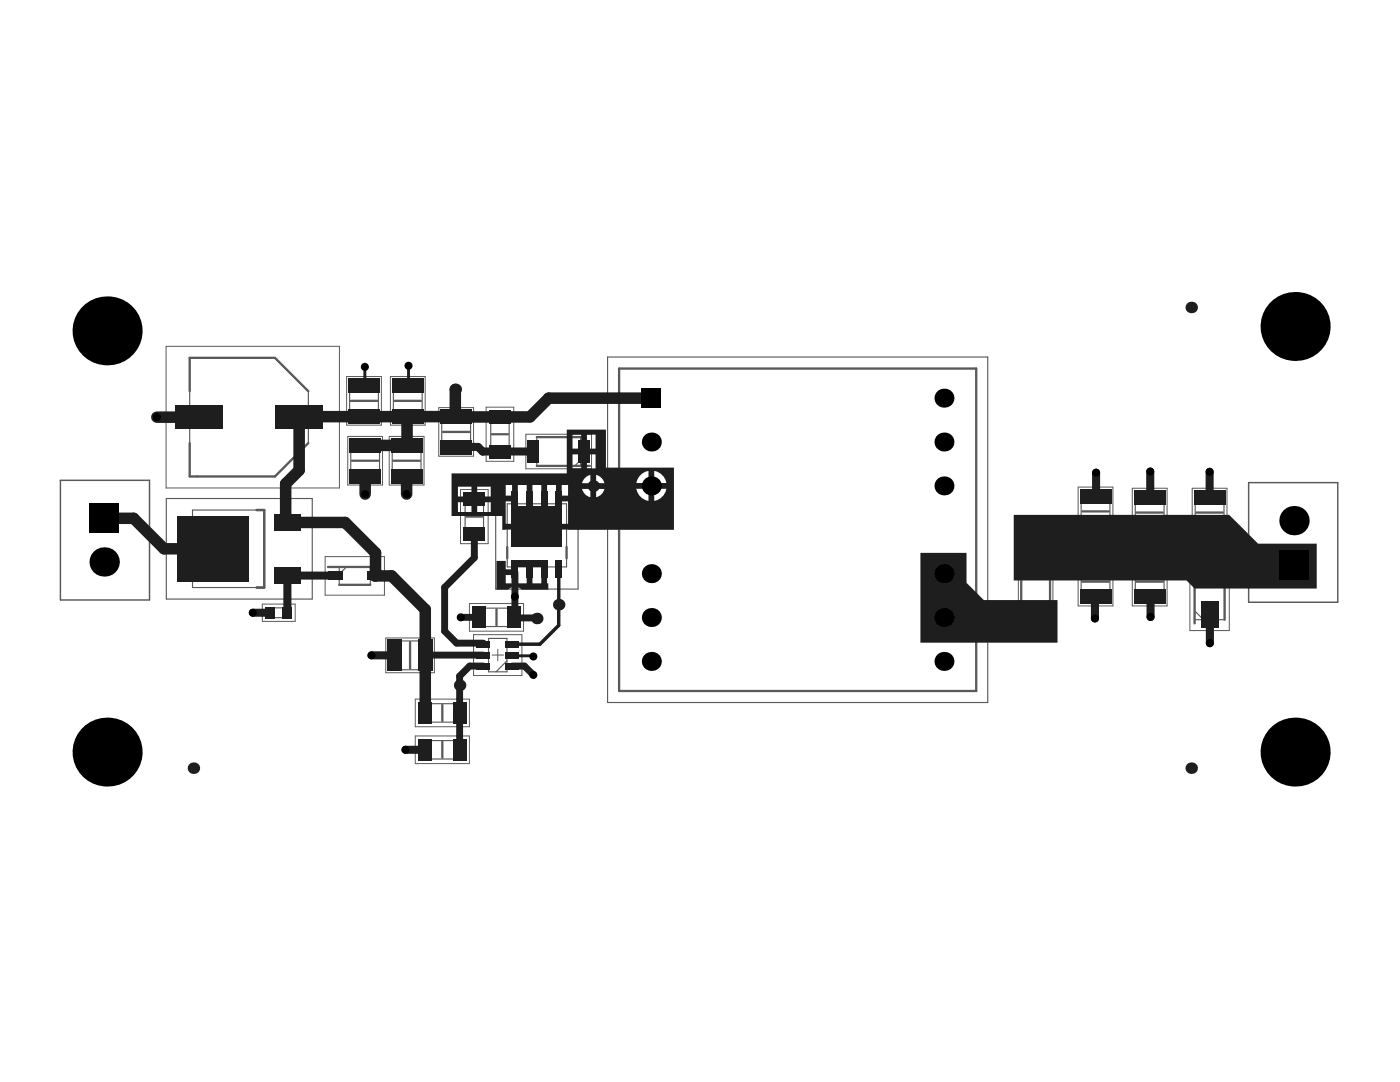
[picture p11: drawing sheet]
<svg xmlns="http://www.w3.org/2000/svg" width="279mm" height="216mm" viewBox="0 0 279 216" stroke-linecap="round" stroke-linejoin="round" font-family="sans-serif">
<path d="M12.1 95.8h17.7v23.9h-17.7zM249.2 96.3h17.8v23.9h-17.8z" fill="none" stroke="#5a5a5a" stroke-width=".29"/>
<g fill="none" stroke="#5a5a5a" stroke-width=".2">
<path d="M33.1 69.1h34.6v28.3h-34.6zM69.2 75.1h6.9v9.7h-6.9zM77.9 75.1h7v9.7h-7zM69.4 87.1h6.9v9.7h-6.9zM77.7 87.1h6.9v9.7h-6.9zM87.6 81.3h6.9v9.7h-6.9zM91.9 97.7h5.5v10.8h-5.5zM97 81.2h5.5v10.8h-5.5zM104.9 86.6h13.2v6.9h-13.2zM215.2 97.2h6.9v9.7h-6.9zM226 97.4h6.9v9.7h-6.9zM237.9 97.4h7v9.7h-7z"/>
<path d="M64.9 111.1h11.8v7.7h-11.8zM203.2 111.4h6.9v13h-6.9zM215.2 111.2h6.9v9.7h-6.9zM226 111.2h6.9v9.7h-6.9zM237.5 109.5h7.8v16.3h-7.8zM52.4 120.5h6.5v3.5h-6.5zM77 127.3h9.7v6.9h-9.7zM82.9 139.5h10.8v5.5h-10.8zM93.7 120.4h10.8v5.5h-10.8zM94.5 126.6h9.7v8.2h-9.7zM98.2 130.7h2.3M99.3 129.6v2.3"/>
<path d="M82.9 146.9h10.8v5.5h-10.8z"/>
<circle cx="65.7" cy="83.2" r=".06"/>
</g>
<g fill="none" stroke="#5a5a5a" stroke-width=".23">
<path d="M37.9 71.4h17l6.6 6.7v10.3l-6.6 6.7h-17zM69.8 76.3h5.7v7.4h-5.7zM78.5 76.3h5.8v7.4h-5.8zM121.3 71.2h75.8v69h-75.8zM123.6 73.5h71.2v64.4h-71.2zM33.2 99.5h29.1v20h-29.1zM70 88.3h5.7v7.3h-5.7zM78.3 88.3h5.7v7.3h-5.7zM88.2 82.5h5.7v7.4h-5.7zM92.8 99.4h3.7v7.4h-3.7zM97.9 83h3.7v7.3h-3.7zM98.9 95.6h16.5v21.9h-16.5z"/>
<path d="M107.1 87.2h8.8v5.8h-8.8zM115.9 91.8l-1.2 1.2M215.8 98.4h5.7v7.3h-5.7zM226.6 98.6h5.7v7.3h-5.7zM238.5 98.6h5.8v7.3h-5.8zM38.4 101.8h14.3v15.4h-14.3zM67.7 113.1h6.2v3.6h-6.2zM69.1 113.1l-1.4 1.5M101.2 100.5h11.9v12.6h-11.9zM203.8 113.5h5.8v8.8h-5.8zM215.8 112.4h5.7v7.3h-5.7zM226.6 112.4h5.7v7.3h-5.7z"/>
<path d="M238.4 111.7h6v12h-6zM53.8 121.3h3.6v1.9h-3.6zM78.2 127.9h7.3v5.7h-7.3zM95.4 121.3h7.4v3.7h-7.4zM97.5 127.4h3.7v6.7h-3.7zM101.2 131.9l-2.2 2.2M203.8 121.1l1.2 1.2M238.4 121.9l1.8 1.8M84.6 140.4h7.4v3.7h-7.4zM84.6 147.8h7.4v3.6h-7.4z"/>
<circle cx="102.8" cy="116.4" r=".11"/>
</g>
<g fill="none" stroke="#5a5a5a" stroke-width=".46">
<path d="M37.9 78.1v-6.7h17l6.6 6.7M70 80h5.3M78.7 80h5.3M122.2 79.4l.1 .2 .1-.2M122.2 79.4l.1-.1 .1 .1M122.2 79.4h.2M123.6 73.5h71.2v64.4h-71.2zM37.9 88.4v6.7h17l6.6-6.7M70.2 91.9h5.3M78.5 91.9h5.3M88.4 86.2h5.3M98.2 86.6h3.2"/>
<path d="M107.1 93h10.6M107.1 87.2h8.8M51.2 101.8h1.5v15.4h-1.5M65.5 113.1h8.4M67.7 116.7h6.2M93.1 103.1h3.2M101.2 109.1v2.3M113.1 109.1v2.3M203.8 113.5v10.6M209.6 113.5v8.8M216 102h5.3M216 116.1h5.3"/>
<path d="M226.8 102.3h5.3M226.8 116.1h5.3M238.4 111.7v12.7M238.8 102.3h5.2M244.4 111.7v12M81.8 128.1v5.3M99.1 121.6v3.2M88.3 140.6v3.3M88.3 148v3.2"/>
<circle cx="57.5" cy="118.1" r=".12"/>
</g>
<g fill="#1e1e1e">
<path d="M183.7 110.3h9.2v6l3.4 3.4h14.8v8.5h-27.4z"/>
<path d="M202.3 102.7h43l5.8 5.8h11.7v8.9h-24.4l-1.6-1.6h-34.5z"/>
<path d="M90.1 94.5h23v-8.8h7.8v7.6h13.6v12.4h-34.3v-2.7h-10.1zM117.1 86.7v2.8h1.8v-2.8zM114.3 86.7v2.8h1.7v-2.8zM117.1 90.7v2.8h1.8v-2.8zM114.3 90.7v2.8h1.7v-2.8zM130.6 94v2.4h2.4a2.97 2.97 0 0 0-2.4-2.4zM127.6 95.1l-.6 1.3h2.4v-2.4l-1.3 .5zM119 94.8v1.6h1.6a2.18 2.18 0 0 0-1.6-1.6zM116.6 95.6l-.4 .8h1.6v-1.6l-.8 .3zM112.1 96.8v2.1h1.3v-2.1zM100.9 96.8v2.1h1.3v-2.1zM95.2 97.1v2h2.7v-2zM91.4 97.1v2h2.7v-2zM119 97.6v1.6a2.18 2.18 0 0 0 1.6-1.6zM116.2 97.6a2.17 2.17 0 0 0 1.6 1.6v-1.6zM103.3 96.8v2.7h-.5v.5h-1.9v4.5h12.5v-4.5h-1.9v-.5h-.5v-2.7h-1.8v2.7h-1.2v-2.7h-1.7v2.7h-1.2v-2.7zM130.6 97.5v2.5a2.97 2.97 0 0 0 2.4-2.5zM127 97.5a2.97 2.97 0 0 0 2.4 2.5v-2.5zM95.2 100.2v2h2.7v-2zM91.4 100.2v2h2.7v-2z"/>
<path d="M99.1 111.9h1.8v1.7h1.9v.6h.5v2.2h1.8v-2.2h1.2v2.2h1.7v-2.2h1.2v2.2h.2v1.3h-5.3a1.91 1.91 0 0 0-2.7 0h-2.3zM100.9 114.7v1.7h1.3v-1.7z"/>
</g>
<path d="M111.5 113.5v11.3l-3.7 3.7h-5.6M111.5 120.6v.1" fill="none" stroke="#1e1e1e" stroke-width=".69"/>
<path d="M102.8 114.2v9l-.2 .1M91.7 136.7v12.9" fill="none" stroke="#1e1e1e" stroke-width="1.4"/>
<path d="M130 79.4h-20.5l-3.7 3.8h-6" fill="none" stroke="#1e1e1e" stroke-width="2.3"/>
<path d="M91 89.2h4.4l.9 .9M96.3 90.1h.1M106.4 90.1h-10.1M80.9 149.6h3.9" fill="none" stroke="#1e1e1e" stroke-width="1.6"/>
<circle cx="91.7" cy="142.3" r=".69" fill="#1e1e1e"/>
<path d="M94.7 106.5v4.8l-6 5.9v8.7l2.4 2.4h5.4M85.4 130.7h11.1M91.7 136.7h.1M92 123.2h3.6M96.5 132.9h-2.8l-2 2v1.8M102.2 132.9h2.5l1.7 1.8M102.6 123.3h4.1" fill="none" stroke="#1e1e1e" stroke-width="1.4"/>
<path d="M90.9 77.7v5.3M31.3 83.2h8.4M72.9 95v3.6M72.9 88.9h8.3M81.2 95v3.6M81.2 83.1v5.8M81.4 83l-.1 .1h-21.5l-.1 10.7-2.7 2.7v7.4l.4 .4h11.5l6 6v4.6M81.4 83.1h9.6M91.1 83.2h8.7M20.8 103.4h5.9l6 6.1h9.9M74.7 114.9h3.5l6.7 6.7v20.6" fill="none" stroke="#1e1e1e" stroke-width="2.3"/>
<path d="M218.7 94.3v4.6M229.6 94.1v5M241.4 94.1v5.2M66.9 114.9l-9.5-.1v7.5M218.5 119.2v4.2M229.6 119.3v3.8M50.5 122.3h3.4M74.1 130.8h4.7M241.5 122.7v5.6" fill="none" stroke="#1e1e1e" stroke-width="1.6"/>
<path d="M72.8 73.2v3.6l-.2 .1M81.5 73v3.8l-.1 .1M102.2 130.5l.3 .4h3.8l.1 .1" fill="none" stroke="#1e1e1e" stroke-width=".58"/>
<g fill="#000">
<circle cx="21.4" cy="66" r="6.9"/>
<circle cx="72.8" cy="73.2" r=".8"/>
<circle cx="81.5" cy="73" r=".8"/>
<circle cx="188.4" cy="79.4" r="1.89"/>
<circle cx="258.5" cy="65.1" r="6.9"/>
<circle cx="31.3" cy="83.2" r=".8"/>
<circle cx="72.9" cy="98.6" r=".8"/>
<circle cx="81.2" cy="98.6" r=".8"/>
<circle cx="130" cy="97" r="1.89"/>
<circle cx="130" cy="88.2" r="1.89"/>
<circle cx="188.4" cy="97" r="1.89"/>
<circle cx="188.4" cy="88.2" r="1.89"/>
<circle cx="218.7" cy="94.3" r=".8"/>
<circle cx="229.6" cy="94.1" r=".8"/>
<circle cx="241.4" cy="94.1" r=".8"/>
<circle cx="20.8" cy="112.1" r="2.93"/>
<circle cx="102.8" cy="119" r=".8"/>
<circle cx="103.5" cy="102.5" r=".8"/>
<circle cx="103.5" cy="107.8" r=".8"/>
<circle cx="107.2" cy="104.8" r=".8"/>
<circle cx="110.8" cy="102.3" r=".8"/>
<circle cx="110.8" cy="107.8" r=".8"/>
<circle cx="130" cy="114.5" r="1.89"/>
<circle cx="188.4" cy="114.5" r="1.89"/>
<circle cx="258.2" cy="103.9" r="2.93"/>
<circle cx="50.5" cy="122.3" r=".8"/>
<circle cx="74.1" cy="130.8" r=".8"/>
<circle cx="92" cy="123.2" r=".8"/>
<circle cx="106.4" cy="131" r=".8"/>
<circle cx="106.4" cy="134.7" r=".8"/>
<circle cx="130" cy="132" r="1.89"/>
<circle cx="130" cy="123.2" r="1.89"/>
<circle cx="188.4" cy="132" r="1.89"/>
<circle cx="188.4" cy="123.2" r="1.89"/>
<circle cx="218.5" cy="123.4" r=".8"/>
<circle cx="229.6" cy="123.1" r=".8"/>
<circle cx="241.5" cy="128.3" r=".8"/>
<circle cx="21.4" cy="150.1" r="6.9"/>
<circle cx="80.9" cy="149.6" r=".8"/>
<circle cx="258.5" cy="150.1" r="6.9"/>
</g>
<g fill="#000">
<path d="M128.1 77.5h3.8v3.8h-3.8z" fill-rule="evenodd"/>
<path d="M17.9 100.4h5.8v5.9h-5.8z" fill-rule="evenodd"/>
<path d="M255.3 109.7h5.9v5.9h-5.9z" fill-rule="evenodd"/>
</g>
<g fill="#1e1e1e">
<circle cx="107.1" cy="123.4" r="1.15"/>
<circle cx="90.9" cy="77.7" r="1.15"/>
<circle cx="206.7" cy="105.5" r="1.15"/>
<circle cx="118.4" cy="97" r="1.15"/>
<circle cx="111.5" cy="120.7" r="1.15"/>
<circle cx="91.7" cy="136.7" r="1.15"/>
<circle cx="237.7" cy="153.3" r="1.15"/>
<circle cx="237.7" cy="61.4" r="1.15"/>
<circle cx="38.6" cy="153.3" r="1.15"/>
</g>
<g fill="#1e1e1e">
<path d="M115.4 87.9h2.3v4.4h-2.3z" fill-rule="evenodd"/>
<path d="M105.3 87.9h2.3v4.4h-2.3z" fill-rule="evenodd"/>
<path d="M65.5 114h2.8v1.8h-2.8z" fill-rule="evenodd"/>
<path d="M73.3 114h2.8v1.8h-2.8z" fill-rule="evenodd"/>
<path d="M69.5 81.6h6.3v2.9h-6.3z" fill-rule="evenodd"/>
<path d="M69.5 75.5h6.3v2.9h-6.3z" fill-rule="evenodd"/>
<path d="M69.7 87.4h6.3v2.9h-6.3z" fill-rule="evenodd"/>
<path d="M69.7 93.5h6.3v2.9h-6.3z" fill-rule="evenodd"/>
<path d="M54.8 102.6h5.2v3.3h-5.2z" fill-rule="evenodd"/>
<path d="M35.5 103h14.2v13h-14.2z" fill-rule="evenodd"/>
<path d="M54.8 113.2h5.2v3.2h-5.2z" fill-rule="evenodd"/>
<path d="M56.4 121.1h1.9v2.3h-1.9z" fill-rule="evenodd"/>
<path d="M52.9 121.1h2v2.3h-2z" fill-rule="evenodd"/>
<path d="M78 87.4h6.3v2.9h-6.3z" fill-rule="evenodd"/>
<path d="M78 93.5h6.3v2.9h-6.3z" fill-rule="evenodd"/>
<path d="M78.3 81.6h6.2v2.9h-6.2z" fill-rule="evenodd"/>
<path d="M78.3 75.5h6.2v2.9h-6.2z" fill-rule="evenodd"/>
<path d="M87.9 81.7h6.3v2.9h-6.3z" fill-rule="evenodd"/>
<path d="M87.9 87.8h6.3v2.9h-6.3z" fill-rule="evenodd"/>
<path d="M97.6 81.8h4.3v2.8h-4.3z" fill-rule="evenodd"/>
<path d="M97.6 88.7h4.3v2.8h-4.3z" fill-rule="evenodd"/>
<path d="M35 80.9h9.4v4.6h-9.4z" fill-rule="evenodd"/>
<path d="M55 80.9h9.4v4.6h-9.4z" fill-rule="evenodd"/>
<path d="M239.6 110.1h3.6v5.3h-3.6z" fill-rule="evenodd"/>
<path d="M239.6 120h3.6v5.3h-3.6z" fill-rule="evenodd"/>
<path d="M204.5 121.8h4.4v2.3h-4.4z" fill-rule="evenodd"/>
<path d="M204.5 111.7h4.4v2.3h-4.4z" fill-rule="evenodd"/>
<path d="M92.5 105.2h4.3v2.7h-4.3z" fill-rule="evenodd"/>
<path d="M92.5 98.3h4.3v2.7h-4.3z" fill-rule="evenodd"/>
<path d="M83.4 147.5h2.8v4.2h-2.8z" fill-rule="evenodd"/>
<path d="M90.3 147.5h2.8v4.2h-2.8z" fill-rule="evenodd"/>
<path d="M90.3 140.1h2.8v4.3h-2.8z" fill-rule="evenodd"/>
<path d="M83.4 140.1h2.8v4.3h-2.8z" fill-rule="evenodd"/>
<path d="M94.3 121.1h2.7v4.2h-2.7z" fill-rule="evenodd"/>
<path d="M101.2 121.1h2.7v4.2h-2.7z" fill-rule="evenodd"/>
<path d="M77.3 127.6h2.9v6.3h-2.9z" fill-rule="evenodd"/>
<path d="M83.4 127.6h2.9v6.3h-2.9z" fill-rule="evenodd"/>
<path d="M226.3 97.8h6.3v2.9h-6.3z" fill-rule="evenodd"/>
<path d="M226.3 103.9h6.3v2.9h-6.3z" fill-rule="evenodd"/>
<path d="M215.5 97.5h6.3v2.9h-6.3z" fill-rule="evenodd"/>
<path d="M215.5 103.7h6.3v2.8h-6.3z" fill-rule="evenodd"/>
<path d="M226.3 117.7h6.3v2.9h-6.3z" fill-rule="evenodd"/>
<path d="M226.3 111.6h6.3v2.9h-6.3z" fill-rule="evenodd"/>
<path d="M215.5 117.7h6.3v2.9h-6.3z" fill-rule="evenodd"/>
<path d="M215.5 111.6h6.3v2.9h-6.3z" fill-rule="evenodd"/>
<path d="M238.3 97.8h6.2v2.9h-6.2z" fill-rule="evenodd"/>
<path d="M238.3 103.9h6.2v2.9h-6.2z" fill-rule="evenodd"/>
<path d="M102.1 111.8h7.2v1.3h-7.2z" fill-rule="evenodd"/>
<path d="M102.1 101h10.1v8.2h-10.1z" fill-rule="evenodd"/>
<path d="M102.1 97.9h1.4v3.1h-1.4z" fill-rule="evenodd"/>
<path d="M105 97.9h1.4v3.1h-1.4z" fill-rule="evenodd"/>
<path d="M107.9 97.9h1.4v3.1h-1.4z" fill-rule="evenodd"/>
<path d="M110.8 97.9h1.4v3.1h-1.4z" fill-rule="evenodd"/>
<path d="M110.8 111.8h1.4v3.4h-1.4z" fill-rule="evenodd"/>
<path d="M107.9 113.1h1.4v2.1h-1.4z" fill-rule="evenodd"/>
<path d="M105 113.1h1.4v2.1h-1.4z" fill-rule="evenodd"/>
<path d="M102.1 113.1h1.4v2.1h-1.4z" fill-rule="evenodd"/>
<path d="M100.8 132.2h2.8v1.4h-2.8z" fill-rule="evenodd"/>
<path d="M100.8 130h2.8v1.4h-2.8z" fill-rule="evenodd"/>
<path d="M100.8 127.8h2.8v1.4h-2.8z" fill-rule="evenodd"/>
<path d="M95.1 127.8h2.7v1.4h-2.7z" fill-rule="evenodd"/>
<path d="M95.1 130h2.7v1.4h-2.7z" fill-rule="evenodd"/>
<path d="M95.1 132.2h2.7v1.4h-2.7z" fill-rule="evenodd"/>
</g>
</svg>
